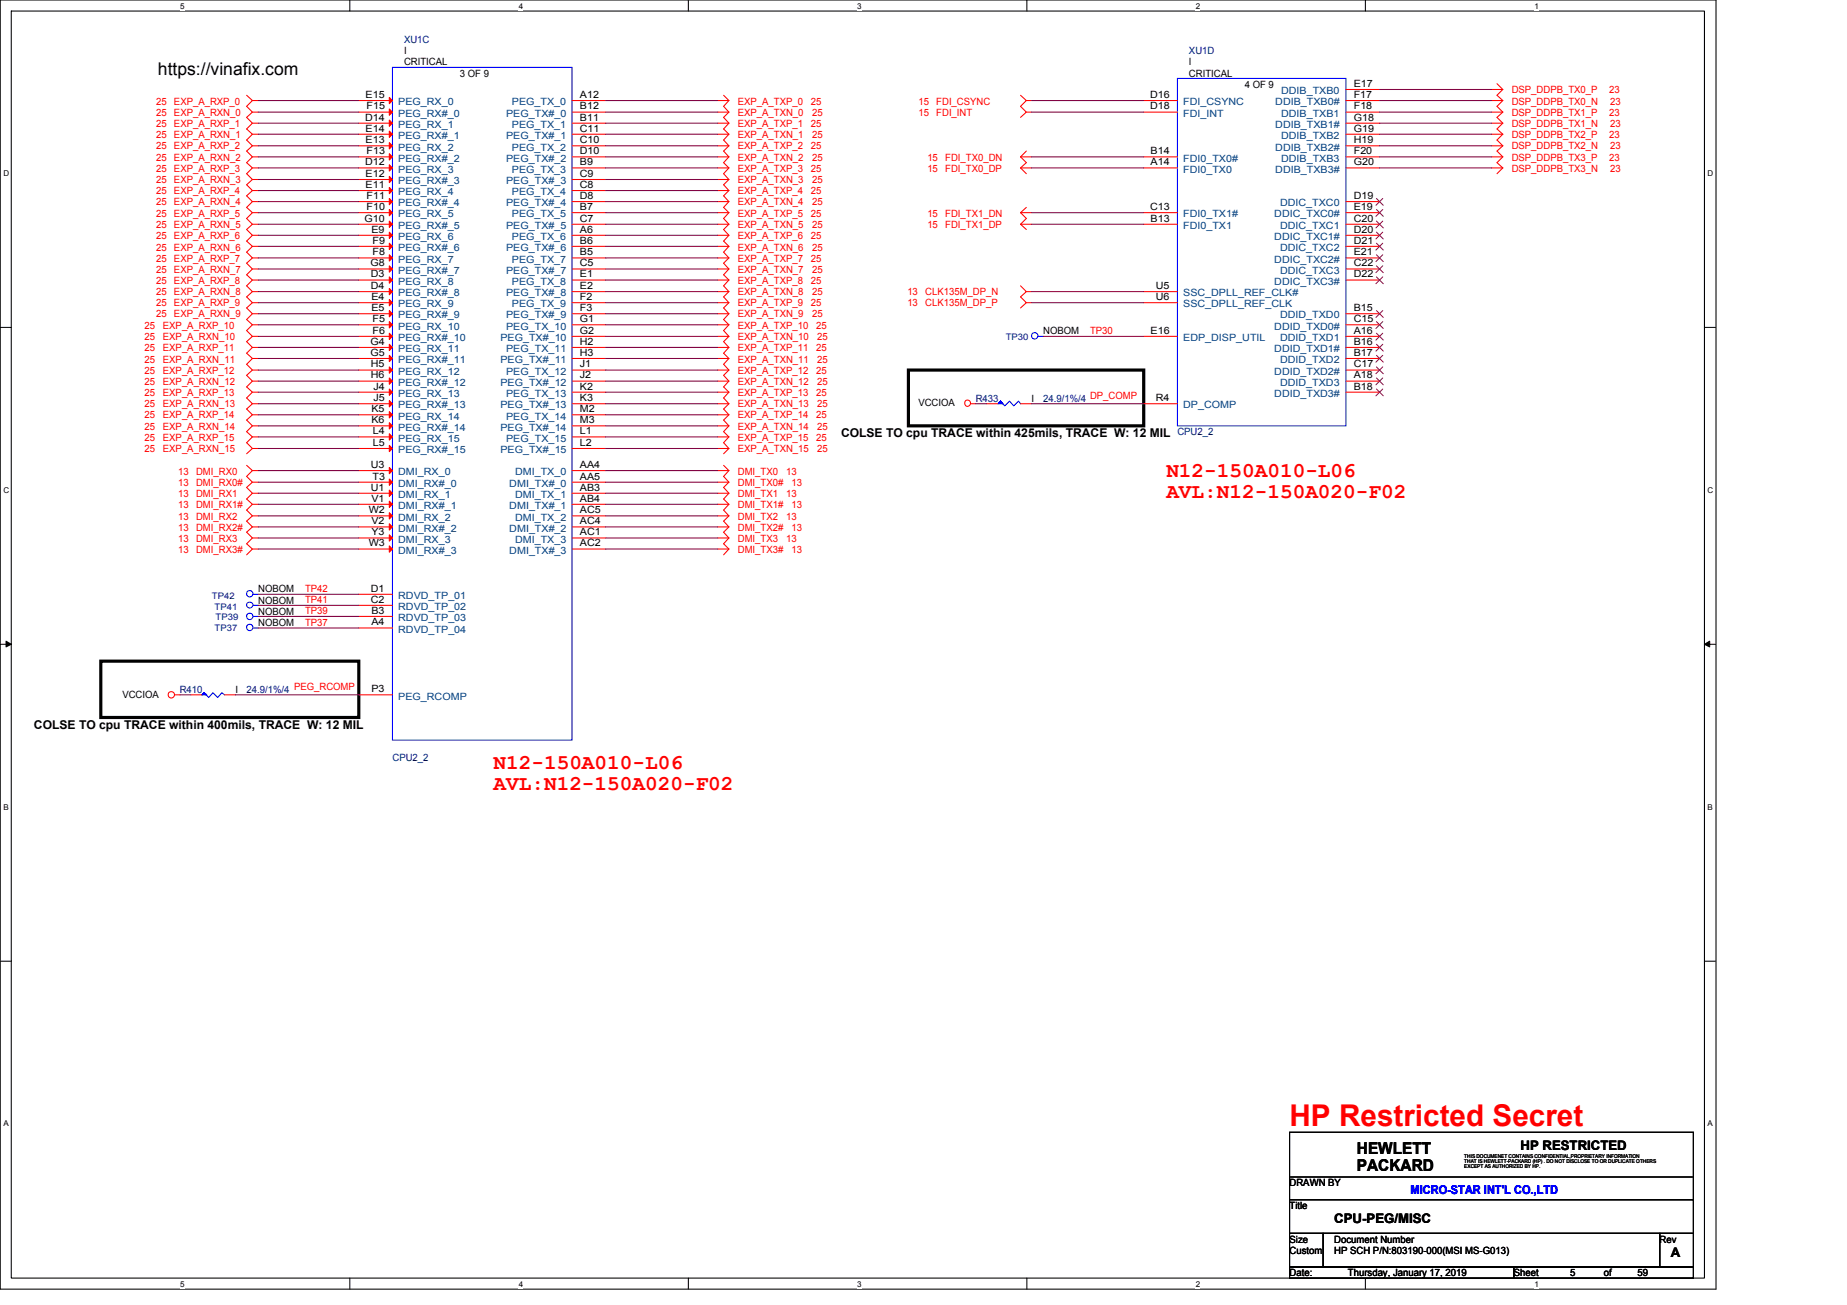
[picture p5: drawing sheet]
<svg xmlns="http://www.w3.org/2000/svg" width="297mm" height="210mm" viewBox="0 0 297 210" stroke-linecap="round" stroke-linejoin="round" font-family="sans-serif">
<defs><g id="words">
<text font-size="4.8" fill="#f00" x="207.4" y="181.2">HP Restricted Secret</text>
<g font-size="3.4" fill="#f00">
<text x="187.6" y="76.8">N12-150A010-L06</text>
<text x="187.6" y="80.2">AVL:N12-150A020-F02</text>
<text x="79.4" y="123.7">N12-150A010-L06</text>
<text x="79.4" y="127.1">AVL:N12-150A020-F02</text>
</g>
<text font-size="2.8" x="25.4" y="12.1">https://vinafix.com</text>
<g font-size="2.6">
<text x="218.2" y="185.7">HEWLETT</text>
<text x="218.2" y="188.4">PACKARD</text>
</g>
<g font-size="2.1">
<text x="244.6" y="184.9">HP RESTRICTED</text>
<text x="214.6" y="196.8">CPU-PEG/MISC</text>
<text x="268.7" y="202.2">A</text>
</g>
<g font-size="1.9">
<text x="135.3" y="70.4">COLSE TO cpu TRACE within 425mils, TRACE W: 12 MIL</text>
<text x="5.5" y="117.3">COLSE TO cpu TRACE within 400mils, TRACE W: 12 MIL</text>
</g>
<text font-size="1.9" fill="#00f" x="226.9" y="192.1">MICRO-STAR INT'L CO.,LTD</text>
<g font-size="1.6" fill="#000080">
<text x="65" y="6.9">XU1C</text>
<text x="191.2" y="8.7">XU1D</text>
<text x="156.9" y="64.6">R433</text>
<text x="167.8" y="64.6">24.9/1%/4</text>
<text x="189.4" y="70">CPU2_2</text>
<text x="28.9" y="111.5">R410</text>
<text x="39.7" y="111.5">24.9/1%/4</text>
<text x="63.1" y="122.3">CPU2_2</text>
</g>
<g font-size="1.6">
<text x="65" y="8.7">I</text>
<text x="65" y="10.5">CRITICAL</text>
<text x="191.2" y="10.5">I</text>
<text x="58.8" y="15.7">E15</text>
<text x="59" y="17.6">F15</text>
<text x="74" y="12.4">3 OF 9</text>
<text x="93.3" y="17.6">B12</text>
<text x="93.3" y="15.7">A12</text>
<text x="185" y="17.6">D18</text>
<text x="185" y="15.7">D16</text>
<text x="191.2" y="12.4">CRITICAL</text>
<text x="200.2" y="14.1">4 OF 9</text>
<text x="217.7" y="15.7">F17</text>
<text x="217.7" y="17.6">F18</text>
<text x="217.7" y="14">E17</text>
<text x="58.7" y="19.4">D14</text>
<text x="58.8" y="21.2">E14</text>
<text x="58.8" y="23">E13</text>
<text x="93.3" y="21.2">C11</text>
<text x="93.3" y="19.4">B11</text>
<text x="93.3" y="23">C10</text>
<text x="217.7" y="19.4">G18</text>
<text x="217.7" y="23">H19</text>
<text x="217.7" y="21.2">G19</text>
<text x="58.7" y="26.6">D12</text>
<text x="58.8" y="28.4">E12</text>
<text x="59" y="24.8">F13</text>
<text x="93.3" y="28.4">C9</text>
<text x="93.3" y="24.8">D10</text>
<text x="93.3" y="26.6">B9</text>
<text x="185" y="24.8">B14</text>
<text x="185" y="26.6">A14</text>
<text x="217.7" y="26.6">G20</text>
<text x="217.7" y="24.8">F20</text>
<text x="58.6" y="35.6">G10</text>
<text x="58.8" y="30.2">E11</text>
<text x="59" y="32">F11</text>
<text x="59" y="33.8">F10</text>
<text x="93.3" y="35.6">C7</text>
<text x="93.3" y="32">D8</text>
<text x="93.3" y="30.2">C8</text>
<text x="93.3" y="33.8">B7</text>
<text x="185" y="33.8">C13</text>
<text x="185" y="35.6">B13</text>
<text x="217.7" y="33.8">E19</text>
<text x="217.7" y="35.6">C20</text>
<text x="217.7" y="32">D19</text>
<text x="59.7" y="37.4">E9</text>
<text x="59.9" y="39.2">F9</text>
<text x="59.9" y="41.1">F8</text>
<text x="93.3" y="39.2">B6</text>
<text x="93.3" y="37.4">A6</text>
<text x="93.3" y="41.1">B5</text>
<text x="217.7" y="41.1">E21</text>
<text x="217.7" y="37.4">D20</text>
<text x="217.7" y="39.2">D21</text>
<text x="59.6" y="42.8">G8</text>
<text x="59.6" y="46.5">D4</text>
<text x="59.6" y="44.6">D3</text>
<text x="93.3" y="46.5">E2</text>
<text x="93.3" y="42.8">C5</text>
<text x="93.3" y="44.6">E1</text>
<text x="185.9" y="46.5">U5</text>
<text x="217.7" y="44.6">D22</text>
<text x="217.7" y="42.8">C22</text>
<text x="59.7" y="48.3">E4</text>
<text x="59.7" y="50">E5</text>
<text x="59.9" y="53.7">F6</text>
<text x="59.9" y="51.8">F5</text>
<text x="93.3" y="53.7">G2</text>
<text x="93.3" y="50">F3</text>
<text x="93.3" y="51.8">G1</text>
<text x="93.3" y="48.3">F2</text>
<text x="167.8" y="53.8">NOBOM</text>
<text x="185" y="53.7">E16</text>
<text x="185.9" y="48.3">U6</text>
<text x="217.7" y="51.8">C15</text>
<text x="217.7" y="50">B15</text>
<text x="217.7" y="53.7">A16</text>
<text x="59.6" y="55.5">G4</text>
<text x="59.6" y="57.2">G5</text>
<text x="59.6" y="59.1">H5</text>
<text x="93.3" y="57.2">H3</text>
<text x="93.3" y="55.5">H2</text>
<text x="93.3" y="59.1">J1</text>
<text x="217.7" y="55.5">B16</text>
<text x="217.7" y="59.1">C17</text>
<text x="217.7" y="57.2">B17</text>
<text x="59.6" y="60.9">H6</text>
<text x="60.1" y="64.5">J5</text>
<text x="60.1" y="62.7">J4</text>
<text x="93.3" y="64.5">K3</text>
<text x="93.3" y="60.9">J2</text>
<text x="93.3" y="62.7">K2</text>
<text x="147.7" y="65.4">VCCIOA</text>
<text x="165.9" y="64.6">I</text>
<text x="185.9" y="64.5">R4</text>
<text x="217.7" y="62.7">B18</text>
<text x="217.7" y="60.9">A18</text>
<text x="59.7" y="66.3">K5</text>
<text x="59.7" y="68.1">K6</text>
<text x="60" y="71.7">L5</text>
<text x="60" y="69.9">L4</text>
<text x="93.3" y="68.1">M3</text>
<text x="93.3" y="71.7">L2</text>
<text x="93.3" y="66.3">M2</text>
<text x="93.3" y="69.9">L1</text>
<text x="59.6" y="75.3">U3</text>
<text x="59.9" y="77.1">T3</text>
<text x="93.3" y="77.1">AA5</text>
<text x="93.3" y="75.3">AA4</text>
<text x="59.3" y="82.6">W2</text>
<text x="59.6" y="78.9">U1</text>
<text x="59.7" y="80.7">V1</text>
<text x="93.3" y="80.7">AB4</text>
<text x="93.3" y="82.6">AC5</text>
<text x="93.3" y="78.9">AB3</text>
<text x="59.3" y="87.9">W3</text>
<text x="59.7" y="84.3">V2</text>
<text x="59.7" y="86.1">Y3</text>
<text x="93.3" y="84.3">AC4</text>
<text x="93.3" y="87.9">AC2</text>
<text x="93.3" y="86.1">AC1</text>
<text x="41.5" y="95.3">NOBOM</text>
<text x="59.6" y="95.2">D1</text>
<text x="41.5" y="97.1">NOBOM</text>
<text x="41.5" y="98.9">NOBOM</text>
<text x="41.5" y="100.7">NOBOM</text>
<text x="59.6" y="96.9">C2</text>
<text x="59.7" y="98.7">B3</text>
<text x="59.7" y="100.6">A4</text>
<text x="19.7" y="112.3">VCCIOA</text>
<text x="37.9" y="111.5">I</text>
<text x="59.7" y="111.3">P3</text>
<text x="207.4" y="190.8">DRAWN BY</text>
<text x="207.4" y="194.5">Title</text>
<text x="207.4" y="201.7">Custom</text>
<text x="207.4" y="199.9">Size</text>
<text x="214.6" y="199.9">Document Number</text>
<text x="214.6" y="201.7">HP SCH P/N:803190-000(MSI MS-G013)</text>
<text x="266.9" y="199.9">Rev</text>
<text x="207.4" y="205.3">Date:</text>
<text x="216.8" y="205.3">Thursday, January 17, 2019</text>
<text x="243.5" y="205.3">Sheet</text>
<text x="252.5" y="205.3">5</text>
<text x="257.9" y="205.3">of</text>
<text x="263.3" y="205.3">59</text>
</g>
<g font-size="1.6" fill="#f00">
<text x="25.1" y="16.8">25</text>
<text x="28" y="16.8">EXP_A_RXP_0</text>
<text x="118.7" y="16.8">EXP_A_TXP_0</text>
<text x="130.4" y="16.8">25</text>
<text x="147.7" y="16.8">15</text>
<text x="150.6" y="16.8">FDI_CSYNC</text>
<text x="243.1" y="16.8">DSP_DDPB_TX0_N</text>
<text x="243.1" y="15">DSP_DDPB_TX0_P</text>
<text x="258.8" y="15">23</text>
<text x="258.9" y="16.8">23</text>
<text x="25.1" y="20.4">25</text>
<text x="25.1" y="22.3">25</text>
<text x="25.1" y="18.6">25</text>
<text x="28" y="20.4">EXP_A_RXP_1</text>
<text x="28" y="22.3">EXP_A_RXN_1</text>
<text x="28" y="18.6">EXP_A_RXN_0</text>
<text x="118.7" y="18.6">EXP_A_TXN_0</text>
<text x="118.7" y="20.4">EXP_A_TXP_1</text>
<text x="118.7" y="22.3">EXP_A_TXN_1</text>
<text x="130.4" y="20.4">25</text>
<text x="130.6" y="18.6">25</text>
<text x="130.6" y="22.3">25</text>
<text x="147.7" y="18.6">15</text>
<text x="150.6" y="18.6">FDI_INT</text>
<text x="243.1" y="20.4">DSP_DDPB_TX1_N</text>
<text x="243.1" y="18.6">DSP_DDPB_TX1_P</text>
<text x="243.1" y="22.3">DSP_DDPB_TX2_P</text>
<text x="258.8" y="18.6">23</text>
<text x="258.8" y="22.3">23</text>
<text x="258.9" y="20.4">23</text>
<text x="25.1" y="24">25</text>
<text x="25.1" y="25.8">25</text>
<text x="25.1" y="27.7">25</text>
<text x="25.1" y="29.5">25</text>
<text x="28" y="24">EXP_A_RXP_2</text>
<text x="28" y="25.8">EXP_A_RXN_2</text>
<text x="28" y="27.7">EXP_A_RXP_3</text>
<text x="28" y="29.5">EXP_A_RXN_3</text>
<text x="118.7" y="24">EXP_A_TXP_2</text>
<text x="118.7" y="25.8">EXP_A_TXN_2</text>
<text x="118.7" y="27.7">EXP_A_TXP_3</text>
<text x="118.7" y="29.5">EXP_A_TXN_3</text>
<text x="130.4" y="24">25</text>
<text x="130.4" y="27.7">25</text>
<text x="130.6" y="25.8">25</text>
<text x="130.6" y="29.5">25</text>
<text x="149.1" y="25.8">15</text>
<text x="149.1" y="27.7">15</text>
<text x="152" y="25.8">FDI_TX0_DN</text>
<text x="152" y="27.7">FDI_TX0_DP</text>
<text x="243.1" y="24">DSP_DDPB_TX2_N</text>
<text x="243.1" y="27.7">DSP_DDPB_TX3_N</text>
<text x="243.1" y="25.8">DSP_DDPB_TX3_P</text>
<text x="258.8" y="25.8">23</text>
<text x="258.9" y="24">23</text>
<text x="258.9" y="27.7">23</text>
<text x="25.1" y="31.2">25</text>
<text x="25.1" y="33">25</text>
<text x="25.1" y="34.9">25</text>
<text x="28" y="31.2">EXP_A_RXP_4</text>
<text x="28" y="33">EXP_A_RXN_4</text>
<text x="28" y="34.9">EXP_A_RXP_5</text>
<text x="118.7" y="31.2">EXP_A_TXP_4</text>
<text x="118.7" y="33">EXP_A_TXN_4</text>
<text x="118.7" y="34.9">EXP_A_TXP_5</text>
<text x="130.4" y="31.2">25</text>
<text x="130.4" y="34.9">25</text>
<text x="130.6" y="33">25</text>
<text x="149.1" y="34.9">15</text>
<text x="152" y="34.9">FDI_TX1_DN</text>
<text x="25.1" y="38.4">25</text>
<text x="25.1" y="40.3">25</text>
<text x="25.1" y="36.7">25</text>
<text x="28" y="38.4">EXP_A_RXP_6</text>
<text x="28" y="40.3">EXP_A_RXN_6</text>
<text x="28" y="36.7">EXP_A_RXN_5</text>
<text x="118.7" y="38.4">EXP_A_TXP_6</text>
<text x="118.7" y="40.3">EXP_A_TXN_6</text>
<text x="118.7" y="36.7">EXP_A_TXN_5</text>
<text x="130.4" y="38.4">25</text>
<text x="130.6" y="40.3">25</text>
<text x="130.6" y="36.7">25</text>
<text x="149.1" y="36.7">15</text>
<text x="152" y="36.7">FDI_TX1_DP</text>
<text x="25.1" y="42.1">25</text>
<text x="25.1" y="43.9">25</text>
<text x="25.1" y="45.7">25</text>
<text x="25.1" y="47.5">25</text>
<text x="28" y="42.1">EXP_A_RXP_7</text>
<text x="28" y="43.9">EXP_A_RXN_7</text>
<text x="28" y="45.7">EXP_A_RXP_8</text>
<text x="28" y="47.5">EXP_A_RXN_8</text>
<text x="118.7" y="42.1">EXP_A_TXP_7</text>
<text x="118.7" y="43.9">EXP_A_TXN_7</text>
<text x="118.7" y="45.7">EXP_A_TXP_8</text>
<text x="118.7" y="47.5">EXP_A_TXN_8</text>
<text x="130.4" y="42.1">25</text>
<text x="130.4" y="45.7">25</text>
<text x="130.6" y="43.9">25</text>
<text x="130.6" y="47.5">25</text>
<text x="145.9" y="47.5">13</text>
<text x="148.8" y="47.5">CLK135M_DP_N</text>
<text x="23.2" y="52.9">25</text>
<text x="25.1" y="49.3">25</text>
<text x="25.1" y="51.1">25</text>
<text x="26.2" y="52.9">EXP_A_RXP_10</text>
<text x="28" y="49.3">EXP_A_RXP_9</text>
<text x="28" y="51.1">EXP_A_RXN_9</text>
<text x="118.7" y="49.3">EXP_A_TXP_9</text>
<text x="118.7" y="51.1">EXP_A_TXN_9</text>
<text x="118.7" y="52.9">EXP_A_TXP_10</text>
<text x="130.4" y="49.3">25</text>
<text x="130.6" y="51.1">25</text>
<text x="131.3" y="52.9">25</text>
<text x="145.9" y="49.3">13</text>
<text x="148.8" y="49.3">CLK135M_DP_P</text>
<text x="175.3" y="53.8">TP30</text>
<text x="23.2" y="54.7">25</text>
<text x="23.2" y="56.5">25</text>
<text x="23.2" y="58.3">25</text>
<text x="26.2" y="54.7">EXP_A_RXN_10</text>
<text x="26.2" y="56.5">EXP_A_RXP_11</text>
<text x="26.2" y="58.3">EXP_A_RXN_11</text>
<text x="118.7" y="54.7">EXP_A_TXN_10</text>
<text x="118.7" y="56.5">EXP_A_TXP_11</text>
<text x="118.7" y="58.3">EXP_A_TXN_11</text>
<text x="131.3" y="56.5">25</text>
<text x="131.4" y="54.7">25</text>
<text x="131.4" y="58.3">25</text>
<text x="23.2" y="60.1">25</text>
<text x="23.2" y="61.9">25</text>
<text x="23.2" y="63.8">25</text>
<text x="23.2" y="65.5">25</text>
<text x="26.2" y="60.1">EXP_A_RXP_12</text>
<text x="26.2" y="61.9">EXP_A_RXN_12</text>
<text x="26.2" y="63.8">EXP_A_RXP_13</text>
<text x="26.2" y="65.5">EXP_A_RXN_13</text>
<text x="118.7" y="60.1">EXP_A_TXP_12</text>
<text x="118.7" y="61.9">EXP_A_TXN_12</text>
<text x="118.7" y="63.8">EXP_A_TXP_13</text>
<text x="118.7" y="65.5">EXP_A_TXN_13</text>
<text x="131.3" y="60.1">25</text>
<text x="131.3" y="63.8">25</text>
<text x="131.4" y="61.9">25</text>
<text x="131.4" y="65.5">25</text>
<text x="175.3" y="64.2">DP_COMP</text>
<text x="23.2" y="67.3">25</text>
<text x="23.2" y="69.1">25</text>
<text x="23.2" y="71">25</text>
<text x="26.2" y="67.3">EXP_A_RXP_14</text>
<text x="26.2" y="69.1">EXP_A_RXN_14</text>
<text x="26.2" y="71">EXP_A_RXP_15</text>
<text x="118.7" y="67.3">EXP_A_TXP_14</text>
<text x="118.7" y="69.1">EXP_A_TXN_14</text>
<text x="118.7" y="71">EXP_A_TXP_15</text>
<text x="131.3" y="67.3">25</text>
<text x="131.3" y="71">25</text>
<text x="131.4" y="69.1">25</text>
<text x="23.2" y="72.7">25</text>
<text x="26.2" y="72.7">EXP_A_RXN_15</text>
<text x="28.7" y="76.4">13</text>
<text x="31.5" y="76.4">DMI_RX0</text>
<text x="118.7" y="72.7">EXP_A_TXN_15</text>
<text x="118.7" y="76.4">DMI_TX0</text>
<text x="126.4" y="76.4">13</text>
<text x="131.4" y="72.7">25</text>
<text x="28.7" y="79.9">13</text>
<text x="28.7" y="81.8">13</text>
<text x="28.7" y="83.6">13</text>
<text x="28.7" y="78.1">13</text>
<text x="31.5" y="79.9">DMI_RX1</text>
<text x="31.5" y="81.8">DMI_RX1#</text>
<text x="31.5" y="83.6">DMI_RX2</text>
<text x="31.5" y="78.1">DMI_RX0#</text>
<text x="118.7" y="83.6">DMI_TX2</text>
<text x="118.7" y="78.1">DMI_TX0#</text>
<text x="118.7" y="79.9">DMI_TX1</text>
<text x="118.7" y="81.8">DMI_TX1#</text>
<text x="126.4" y="83.6">13</text>
<text x="126.4" y="79.9">13</text>
<text x="127.3" y="78.1">13</text>
<text x="127.3" y="81.8">13</text>
<text x="28.7" y="85.3">13</text>
<text x="28.7" y="87.1">13</text>
<text x="28.7" y="89">13</text>
<text x="31.5" y="85.3">DMI_RX2#</text>
<text x="31.5" y="87.1">DMI_RX3</text>
<text x="31.5" y="89">DMI_RX3#</text>
<text x="118.7" y="85.3">DMI_TX2#</text>
<text x="118.7" y="87.1">DMI_TX3</text>
<text x="118.7" y="89">DMI_TX3#</text>
<text x="126.4" y="87.1">13</text>
<text x="127.3" y="85.3">13</text>
<text x="127.3" y="89">13</text>
<text x="49.1" y="95.3">TP42</text>
<text x="49.1" y="97">TP41</text>
<text x="49.1" y="98.8">TP39</text>
<text x="49.1" y="100.7">TP37</text>
<text x="47.3" y="111">PEG_RCOMP</text>
</g>
<g font-size="1.6" fill="#004080">
<text x="64" y="16.9">PEG_RX_0</text>
<text x="82.3" y="16.9">PEG_TX_0</text>
<text x="190.3" y="16.9">FDI_CSYNC</text>
<text x="205.1" y="16.9">DDIB_TXB0#</text>
<text x="206" y="15.2">DDIB_TXB0</text>
<text x="64" y="18.8">PEG_RX#_0</text>
<text x="64" y="20.6">PEG_RX_1</text>
<text x="64" y="22.4">PEG_RX#_1</text>
<text x="81.4" y="18.8">PEG_TX#_0</text>
<text x="81.4" y="22.4">PEG_TX#_1</text>
<text x="82.3" y="20.6">PEG_TX_1</text>
<text x="190.3" y="18.8">FDI_INT</text>
<text x="205.1" y="20.6">DDIB_TXB1#</text>
<text x="206" y="18.8">DDIB_TXB1</text>
<text x="206" y="22.4">DDIB_TXB2</text>
<text x="64" y="29.6">PEG_RX#_3</text>
<text x="64" y="27.8">PEG_RX_3</text>
<text x="64" y="24.2">PEG_RX_2</text>
<text x="64" y="26">PEG_RX#_2</text>
<text x="81.4" y="29.6">PEG_TX#_3</text>
<text x="81.4" y="26">PEG_TX#_2</text>
<text x="82.3" y="27.8">PEG_TX_3</text>
<text x="82.3" y="24.2">PEG_TX_2</text>
<text x="190.3" y="26">FDI0_TX0#</text>
<text x="190.3" y="27.8">FDI0_TX0</text>
<text x="205.1" y="27.8">DDIB_TXB3#</text>
<text x="205.1" y="24.2">DDIB_TXB2#</text>
<text x="206" y="26">DDIB_TXB3</text>
<text x="64" y="33.2">PEG_RX#_4</text>
<text x="64" y="31.4">PEG_RX_4</text>
<text x="64" y="35">PEG_RX_5</text>
<text x="81.4" y="33.2">PEG_TX#_4</text>
<text x="82.3" y="31.4">PEG_TX_4</text>
<text x="82.3" y="35">PEG_TX_5</text>
<text x="190.3" y="35">FDI0_TX1#</text>
<text x="204.9" y="35">DDIC_TXC0#</text>
<text x="205.9" y="33.2">DDIC_TXC0</text>
<text x="64" y="36.8">PEG_RX#_5</text>
<text x="64" y="38.6">PEG_RX_6</text>
<text x="64" y="40.4">PEG_RX#_6</text>
<text x="81.4" y="36.8">PEG_TX#_5</text>
<text x="81.4" y="40.4">PEG_TX#_6</text>
<text x="82.3" y="38.6">PEG_TX_6</text>
<text x="190.3" y="36.8">FDI0_TX1</text>
<text x="204.9" y="38.6">DDIC_TXC1#</text>
<text x="205.9" y="40.4">DDIC_TXC2</text>
<text x="205.9" y="36.8">DDIC_TXC1</text>
<text x="64" y="47.7">PEG_RX#_8</text>
<text x="64" y="45.8">PEG_RX_8</text>
<text x="64" y="44">PEG_RX#_7</text>
<text x="64" y="42.2">PEG_RX_7</text>
<text x="81.4" y="47.7">PEG_TX#_8</text>
<text x="81.4" y="44">PEG_TX#_7</text>
<text x="82.3" y="42.2">PEG_TX_7</text>
<text x="82.3" y="45.8">PEG_TX_8</text>
<text x="190.3" y="47.7">SSC_DPLL_REF_CLK#</text>
<text x="204.9" y="42.2">DDIC_TXC2#</text>
<text x="204.9" y="45.8">DDIC_TXC3#</text>
<text x="205.9" y="44">DDIC_TXC3</text>
<text x="64" y="49.4">PEG_RX_9</text>
<text x="64" y="51.2">PEG_RX#_9</text>
<text x="64" y="53">PEG_RX_10</text>
<text x="81.4" y="51.2">PEG_TX#_9</text>
<text x="81.4" y="53">PEG_TX_10</text>
<text x="82.3" y="49.4">PEG_TX_9</text>
<text x="190.3" y="49.4">SSC_DPLL_REF_CLK</text>
<text x="204.9" y="53">DDID_TXD0#</text>
<text x="205.9" y="51.2">DDID_TXD0</text>
<text x="64" y="56.6">PEG_RX_11</text>
<text x="64" y="54.9">PEG_RX#_10</text>
<text x="64" y="58.4">PEG_RX#_11</text>
<text x="80.5" y="54.9">PEG_TX#_10</text>
<text x="80.5" y="58.4">PEG_TX#_11</text>
<text x="81.4" y="56.6">PEG_TX_11</text>
<text x="190.3" y="54.9">EDP_DISP_UTIL</text>
<text x="204.9" y="56.6">DDID_TXD1#</text>
<text x="205.9" y="54.9">DDID_TXD1</text>
<text x="205.9" y="58.4">DDID_TXD2</text>
<text x="64" y="60.3">PEG_RX_12</text>
<text x="64" y="62.1">PEG_RX#_12</text>
<text x="64" y="65.7">PEG_RX#_13</text>
<text x="64" y="63.8">PEG_RX_13</text>
<text x="80.5" y="65.7">PEG_TX#_13</text>
<text x="80.5" y="62.1">PEG_TX#_12</text>
<text x="81.4" y="63.8">PEG_TX_13</text>
<text x="81.4" y="60.3">PEG_TX_12</text>
<text x="190.3" y="65.7">DP_COMP</text>
<text x="204.9" y="60.3">DDID_TXD2#</text>
<text x="204.9" y="63.8">DDID_TXD3#</text>
<text x="205.9" y="62.1">DDID_TXD3</text>
<text x="64" y="67.5">PEG_RX_14</text>
<text x="64" y="69.3">PEG_RX#_14</text>
<text x="64" y="71">PEG_RX_15</text>
<text x="80.5" y="69.3">PEG_TX#_14</text>
<text x="81.4" y="67.5">PEG_TX_14</text>
<text x="81.4" y="71">PEG_TX_15</text>
<text x="64" y="72.9">PEG_RX#_15</text>
<text x="64" y="76.5">DMI_RX_0</text>
<text x="80.5" y="72.9">PEG_TX#_15</text>
<text x="82.8" y="76.5">DMI_TX_0</text>
<text x="64" y="83.7">DMI_RX_2</text>
<text x="64" y="78.3">DMI_RX#_0</text>
<text x="64" y="80.1">DMI_RX_1</text>
<text x="64" y="81.9">DMI_RX#_1</text>
<text x="81.9" y="78.3">DMI_TX#_0</text>
<text x="81.9" y="81.9">DMI_TX#_1</text>
<text x="82.8" y="83.7">DMI_TX_2</text>
<text x="82.8" y="80.1">DMI_TX_1</text>
<text x="64" y="85.5">DMI_RX#_2</text>
<text x="64" y="87.3">DMI_RX_3</text>
<text x="64" y="89.1">DMI_RX#_3</text>
<text x="81.9" y="85.5">DMI_TX#_2</text>
<text x="81.9" y="89.1">DMI_TX#_3</text>
<text x="82.8" y="87.3">DMI_TX_3</text>
<text x="64" y="98.1">RDVD_TP_02</text>
<text x="64" y="96.4">RDVD_TP_01</text>
<text x="64" y="99.9">RDVD_TP_03</text>
<text x="64" y="101.8">RDVD_TP_04</text>
<text x="64" y="112.5">PEG_RCOMP</text>
</g>
<g font-size="1.4" fill="#000080">
<text x="161.8" y="54.6">TP30</text>
<text x="34.1" y="96.3">TP42</text>
<text x="34.5" y="98.1">TP41</text>
<text x="34.5" y="101.5">TP37</text>
<text x="34.7" y="99.7">TP39</text>
</g>
<g font-size="1.3">
<text x="29" y="1.4">5</text>
<text x="83.4" y="1.4">4</text>
<text x="137.9" y="1.4">3</text>
<text x="192.3" y="1.4">2</text>
<text x="246.8" y="1.4">1</text>
<text x=".5" y="28.4">D</text>
<text x="274.6" y="28.4">D</text>
<text x=".5" y="79.2">C</text>
<text x="274.6" y="79.2">C</text>
<text x=".5" y="130.2">B</text>
<text x="274.6" y="130.2">B</text>
<text x=".5" y="181.2">A</text>
<text x="274.6" y="181.2">A</text>
<text x="29" y="207">5</text>
<text x="83.4" y="207">4</text>
<text x="137.9" y="207">3</text>
<text x="192.3" y="207">2</text>
<text x="246.8" y="207">1</text>
</g>
<g font-size=".8">
<text x="235.5" y="186.2">THIS DOCUMENET CONTAINS CONFIDENTIAL,PROPRIETARY INFORMATION</text>
<text x="235.5" y="187">THAT IS HEWLETT-PACKARD (HP) . DO NOT DISCLOSE TO OR DUPLICATE OTHERS</text>
<text x="235.5" y="187.9">EXCEPT AS AUTHORIZED BY HP.</text>
</g>
</g></defs>
<path d="M0 0h276v207.4h-276zM1.8 1.8h272.3v203.8h-272.3z" fill="none" stroke="#000" stroke-width=".17"/>
<g fill="#fff">
<path d="M29 .3h.7v1.4h-.7z"/>
<path d="M29 205.8h.7v1.5h-.7z"/>
</g>
<path d="M56.3 0v1.8M56.3 205.6v1.8" fill="none" stroke="#000" stroke-width=".17"/>
<g fill="#fff">
<path d="M83.4 .3h.7v1.4h-.7z"/>
<path d="M83.4 205.8h.7v1.5h-.7z"/>
</g>
<path d="M110.7 0v1.8M110.7 205.6v1.8" fill="none" stroke="#000" stroke-width=".17"/>
<g fill="#fff">
<path d="M137.9 .3h.7v1.4h-.7z"/>
<path d="M137.9 205.8h.7v1.5h-.7z"/>
</g>
<path d="M165.1 0v1.8M165.1 205.6v1.8" fill="none" stroke="#000" stroke-width=".17"/>
<g fill="#fff">
<path d="M192.3 .3h.7v1.4h-.7z"/>
<path d="M192.3 205.8h.7v1.5h-.7z"/>
</g>
<path d="M219.6 0v1.8M219.6 205.6v1.8" fill="none" stroke="#000" stroke-width=".17"/>
<g fill="#fff">
<path d="M246.8 .3h.6v1.4h-.6z"/>
<path d="M246.8 205.8h.6v1.5h-.6z"/>
<path d="M.5 27.2h1v1.4h-1z"/>
<path d="M274.6 27.2h1v1.4h-1z"/>
<path d="M.5 78.1h1v1.4h-1z"/>
<path d="M274.6 78.1h1v1.4h-1z"/>
</g>
<path d="M0 52.7h1.8M274.1 52.7h1.8" fill="none" stroke="#000" stroke-width=".17"/>
<g fill="#fff">
<path d="M.5 129h.9v1.5h-.9z"/>
<path d="M274.6 129h.9v1.5h-.9z"/>
</g>
<path d="M0 103.6h1.8M274.1 103.6h1.8" fill="none" stroke="#000" stroke-width=".17"/>
<path d="M1 103.1l.8 .5-.8 .5zM274.1 103.6l.9-.5v1z" fill="#000"/>
<path d="M1 103.1l.8 .5-.8 .5zM274.1 103.6l.9-.5v1z" fill="none" stroke="#000" stroke-width=".16"/>
<g fill="#fff">
<path d="M.5 180h.8v1.4h-.8z"/>
<path d="M274.6 180h.8v1.4h-.8z"/>
</g>
<path d="M0 154.6h1.8M274.1 154.6h1.8M207.4 182.1h64.9v10.9h-64.9zM207.4 193h64.9v5.4h-64.9zM207.4 198.4h5.4v5.4h-5.4zM207.4 189.3h64.9M212.8 198.4h54.1v5.4h-54.1zM266.9 198.4h5.4v5.4h-5.4zM207.4 203.8h36.1v1.8h-36.1zM243.5 203.8h28.8v1.8h-28.8z" fill="none" stroke="#000" stroke-width=".17"/>
<path d="M146.1 59.5h37.8v9h-37.8zM16.2 106.3h41.5v9.1h-41.5z" fill="none" stroke="#000" stroke-width=".51"/>
<g fill="none" stroke="#f00" stroke-width=".17">
<path d="M39.7 15.3l.9 .9-.9 .9 .9 .9-.9 .9 .9 .9-.9 .9 .9 .9-.9 .9 .9 1-.9 .8 .9 .9-.9 1 .9 .8-.9 .9 .9 1-.9 .8 .9 1-.9 .8 .9 .9-.9 1 .9 .8-.9 .9 .9 1-.9 .8 .9 .9-.9 1 .9 .8-.9 1 .9 .9-.9 .8 .9 1-.9 .9 .9 .8-.9 1 .9 .9-.9 .9 .9 .9-.9 .8 .9 1-.9 .9 .9 .8-.9 1 .9 .9-.9 .8 .9 1-.9 .9 .9 .9-.9 .9 .9 .9-.9 .9 .9 .9-.9 .9 .9 .9-.9 .9 .9 .9-.9 .9 .9 .9-.9 .9 .9 .9-.9 .9 .9 .9-.9 .9 .9 .9-.9 .9M40.6 19.8h.9M40.6 16.2h.9M40.6 18h.9M115.4 16.2h1.8M115.4 18h1.8M115.4 19.8h1.8M116.4 15.3l.8 .9M117.2 16.2l-.8 .9 .8 .9M117.2 18l-.8 .9 .8 .9M117.2 19.8l-.8 .9 .8 .9M164.1 15.3l1 .9-1 .9 1 .9-1 .9"/>
<path d="M165.1 16.2h.8M165.1 18h.8M183.9 18h5.5M183.9 16.2h5.5M216.5 19.8h5.4M216.5 18h5.4M216.5 16.2h5.4M216.5 14.4h5.4M239.9 16.2h1.8M239.9 14.4h1.8M239.9 19.8h1.8M239.9 18h1.8"/>
<path d="M240.8 13.5l.9 .9M241.7 14.4l-.9 .9 .9 .9M241.7 16.2l-.9 .9 .9 .9M241.7 18l-.9 .9 .9 .9M241.7 19.8l-.9 .9 .9 .9M40.6 21.6h.9M40.6 37.8h.9M40.6 39.6h.9M40.6 23.5h.9M40.6 25.2h.9M40.6 27h.9M40.6 28.9h.9"/>
<path d="M40.6 30.7h.9M40.6 32.4h.9M40.6 34.2h.9M40.6 36.1h.9M115.4 37.8h1.8M115.4 39.6h1.8M115.4 23.5h1.8M115.4 25.2h1.8M115.4 27h1.8M115.4 28.9h1.8M115.4 30.7h1.8M115.4 32.4h1.8"/>
<path d="M115.4 21.6h1.8M115.4 34.2h1.8M115.4 36.1h1.8M117.2 36.1l-.8 .8 .8 .9M117.2 37.8l-.8 1 .8 .8M117.2 39.6l-.8 1 .8 .9M117.2 21.6l-.8 .9 .8 1M117.2 23.5l-.8 .8 .8 .9M117.2 25.2l-.8 1 .8 .8M117.2 27l-.8 .9 .8 1M117.2 28.9l-.8 .8 .8 1M117.2 30.7l-.8 .8 .8 .9"/>
<path d="M117.2 32.4l-.8 1 .8 .8M117.2 34.2l-.8 .9 .8 1M164.1 25.2h1.8M164.1 25.2l1 1-1 .8M164.1 27h1.8M164.1 27l1 .9M164.1 34.2h1.8M164.1 34.2l1 .9-1 1M164.1 36.1h1.8M164.1 36.1l1 .8M165.1 24.3l-1 .9M165.1 33.4l-1 .8"/>
<path d="M183.9 25.2h5.5M183.9 27h5.5M183.9 34.2h5.5M183.9 36.1h5.5M216.5 39.6h5.4M216.5 34.2h5.4M216.5 36.1h5.4M216.5 37.8h5.4M216.5 32.4h5.4M216.5 27h5.4M216.5 25.2h5.4M216.5 23.5h5.4"/>
<path d="M216.5 21.6h5.4M239.9 23.5h1.8M239.9 21.6h1.8M239.9 27h1.8M239.9 25.2h1.8M241.7 21.6l-.9 .9 .9 1M241.7 23.5l-.9 .8 .9 .9M241.7 25.2l-.9 1 .9 .8M241.7 27l-.9 .9M40.6 52.2h.9M40.6 54.1h.9M40.6 55.9h.9"/>
<path d="M40.6 57.7h.9M40.6 41.5h.9M40.6 43.3h.9M40.6 59.5h.9M40.6 45h.9M40.6 46.9h.9M40.6 48.7h.9M40.6 50.5h.9M92 50.5h5.4M115.4 48.7h1.8M115.4 50.5h1.8M115.4 52.2h1.8"/>
<path d="M115.4 54.1h1.8M115.4 41.5h1.8M115.4 43.3h1.8M115.4 55.9h1.8M115.4 57.7h1.8M115.4 59.5h1.8M115.4 45h1.8M115.4 46.9h1.8M117.2 46.9l-.8 .9 .8 .9M117.2 48.7l-.8 .8 .8 1M117.2 50.5l-.8 .9 .8 .8M117.2 52.2l-.8 1 .8 .9"/>
<path d="M117.2 54.1l-.8 .8 .8 1M117.2 41.5l-.8 .8 .8 1M117.2 43.3l-.8 .9 .8 .8M117.2 55.9l-.8 .9 .8 .9M117.2 57.7l-.8 .9 .8 .9M117.2 59.5l-.8 .9 .8 .9M117.2 45l-.8 1 .8 .9M164.1 46l1 .9-1 .9 1 .9-1 .8M165.1 48.7h.8M165.1 46.9h.8M167.8 54.1h.1M183.9 46.9h5.5"/>
<path d="M183.9 48.7h5.5M183.9 54.1h5.5M216.5 41.5h5.4M216.5 45h5.4M216.5 43.3h5.4M216.5 50.5h5.4M216.5 52.2h5.4M216.5 54.1h5.4M216.5 55.9h5.4M216.5 57.7h5.4M216.5 59.5h5.4M39.7 74.8l.9 .9-.9 .9 .9 1-.9 .8 .9 .9-.9 1 .9 .8-.9 .9 .9 1-.9 .8 .9 1-.9 .8 .9 .9-.9 1 .9 .8-.9 .9"/>
<path d="M40.6 66.7h.9M40.6 68.5h.9M40.6 70.3h.9M40.6 72.1h.9M40.6 61.3h.9M40.6 63.1h.9M40.6 64.9h.9M40.6 79.3h.9M40.6 75.7h.9M40.6 77.6h.9M92 77.6h5.4M92 79.3h5.4"/>
<path d="M115.4 66.7h1.8M115.4 68.5h1.8M115.4 70.3h1.8M115.4 72.1h1.8M115.4 61.3h1.8M115.4 63.1h1.8M115.4 64.9h1.8M115.4 75.7h1.8M115.4 77.6h1.8M115.4 79.3h1.8M116.4 74.8l.8 .9M117.2 64.9l-.8 .9 .8 .9"/>
<path d="M117.2 66.7l-.8 .9 .8 .9M117.2 68.5l-.8 .9 .8 .9M117.2 70.3l-.8 .9 .8 .9M117.2 72.1l-.8 .9M117.2 61.3l-.8 .9 .8 .9M117.2 63.1l-.8 .9 .8 .9M117.2 75.7l-.8 .9 .8 1M117.2 77.6l-.8 .8 .8 .9M117.2 79.3l-.8 1 .8 .8M156.2 64.9h.7M183.9 64.9h5.5M216.5 61.3h5.4"/>
<path d="M216.5 63.1h5.4M40.6 81.1h.9M40.6 83h.9M40.6 84.8h.9M40.6 86.5h.9M40.6 88.3h.9M41.5 95.6h.1M41.5 97.4h.1M92 84.8h5.4M92 83h5.4M92 81.1h5.4M92 86.5h5.4"/>
<path d="M92 88.3h5.4M115.4 83h1.8M115.4 84.8h1.8M115.4 86.5h1.8M115.4 88.3h1.8M115.4 81.1h1.8M117.2 81.1l-.8 .9 .8 1M117.2 83l-.8 .8 .8 1M117.2 84.8l-.8 .8 .8 .9M117.2 86.5l-.8 1 .8 .8M117.2 88.3l-.8 .9M28.1 111.8h.8"/>
<circle cx="155.6" cy="64.8" r=".5"/>
<circle cx="27.5" cy="111.8" r=".52"/>
</g>
<g fill="none" stroke="#00f" stroke-width=".17">
<path d="M63.1 10.8h28.9v108.2h-28.9zM189.4 12.6h27.1v55.9h-27.1zM167 54.1h.8M40.8 95.6h.7M40.8 97.4h.7"/>
<circle cx="166.4" cy="54" r=".52"/>
<circle cx="40.2" cy="95.5" r=".52"/>
<circle cx="40.2" cy="97.3" r=".5"/>
</g>
<g fill="none" stroke="#804000" stroke-width=".16">
<path d="M221.4 39.1l1.1 1.1M221.4 33.7l1.1 1.1M221.4 35.6l1.1 1.1M221.4 37.3l1.1 1.1M221.4 31.9l1.1 1.1M222.4 39.1l-1.1 1.1M222.4 33.7l-1.1 1.1M222.4 35.6l-1.1 1.1M222.4 37.3l-1.1 1.1M222.4 31.9l-1.1 1.1M221.4 41l1.1 1.1M221.4 44.5l1.1 1.1"/>
<path d="M221.4 42.8l1.1 1.1M221.4 50l1.1 1.1M221.4 51.7l1.1 1.1M221.4 53.6l1.1 1.1M221.4 55.4l1.1 1.1M221.4 57.2l1.1 1.1M221.4 59l1.1 1.1M222.4 41l-1.1 1.1M222.4 44.5l-1.1 1.1M222.4 42.8l-1.1 1.1M222.4 50l-1.1 1.1M222.4 51.7l-1.1 1.1"/>
<path d="M222.4 53.6l-1.1 1.1M222.4 55.4l-1.1 1.1M222.4 57.2l-1.1 1.1M222.4 59l-1.1 1.1M221.4 60.8l1.1 1.1M221.4 62.6l1.1 1.1M222.4 60.8l-1.1 1.1M222.4 62.6l-1.1 1.1"/>
</g>
<path d="M62.6 84.2l.5 .6-.5 .5z" fill="#f00"/>
<path d="M57.7 84.8h5.4M62.6 84.2l.5 .6-.5 .5z" fill="none" stroke="#f00" stroke-width=".17"/>
<path d="M62.6 82.5l.5 .5-.5 .5z" fill="#f00"/>
<path d="M57.7 83h5.4M62.6 82.5l.5 .5-.5 .5z" fill="none" stroke="#f00" stroke-width=".17"/>
<path d="M62.6 77l.5 .6-.5 .5z" fill="#f00"/>
<path d="M57.7 77.6h5.4M62.6 77l.5 .6-.5 .5z" fill="none" stroke="#f00" stroke-width=".17"/>
<path d="M62.6 78.8l.5 .5-.5 .5z" fill="#f00"/>
<path d="M57.7 79.3h5.4M62.6 78.8l.5 .5-.5 .5z" fill="none" stroke="#f00" stroke-width=".17"/>
<path d="M62.6 80.6l.5 .5-.5 .5z" fill="#f00"/>
<path d="M57.7 81.1h5.4M57.7 97.4h5.4M62.6 80.6l.5 .5-.5 .5z" fill="none" stroke="#f00" stroke-width=".17"/>
<path d="M62.6 86l.5 .5-.5 .5z" fill="#f00"/>
<path d="M57.7 86.5h5.4M62.6 86l.5 .5-.5 .5z" fill="none" stroke="#f00" stroke-width=".17"/>
<path d="M62.6 87.8l.5 .5-.5 .5z" fill="#f00"/>
<g fill="none" stroke="#f00" stroke-width=".17">
<path d="M92 16.2h5.4M92 18h5.4M92 19.8h5.4M92 28.9h5.4M92 27h5.4M92 21.6h5.4M92 23.5h5.4M92 25.2h5.4M92 37.8h5.4M92 36.1h5.4M92 30.7h5.4M92 32.4h5.4"/>
<path d="M92 34.2h5.4M92 39.6h5.4M92 46.9h5.4M92 41.5h5.4M92 43.3h5.4M92 45h5.4M92 55.9h5.4M92 54.1h5.4M92 48.7h5.4M92 52.2h5.4M92 57.7h5.4M92 59.5h5.4"/>
<path d="M92 64.9h5.4M92 63.1h5.4M92 61.3h5.4M92 66.7h5.4M92 68.5h5.4M92 70.3h5.4M92 72.1h5.4M92 75.7h5.4M57.7 88.3h5.4M57.7 95.6h5.4M57.7 99.1h5.4M62.6 87.8l.5 .5-.5 .5z"/>
<path d="M57.7 101h5.4"/>
</g>
<path d="M62.6 15.7l.5 .5-.5 .5z" fill="#f00"/>
<path d="M57.7 16.2h5.4M62.6 15.7l.5 .5-.5 .5z" fill="none" stroke="#f00" stroke-width=".17"/>
<path d="M62.6 17.5l.5 .5-.5 .5z" fill="#f00"/>
<path d="M57.7 18h5.4M62.6 17.5l.5 .5-.5 .5z" fill="none" stroke="#f00" stroke-width=".17"/>
<path d="M62.6 19.3l.5 .5-.5 .5z" fill="#f00"/>
<path d="M57.7 19.8h5.4M62.6 19.3l.5 .5-.5 .5z" fill="none" stroke="#f00" stroke-width=".17"/>
<path d="M62.6 28.4l.5 .5-.5 .5z" fill="#f00"/>
<path d="M57.7 28.9h5.4M62.6 28.4l.5 .5-.5 .5z" fill="none" stroke="#f00" stroke-width=".17"/>
<path d="M62.6 26.5l.5 .5-.5 .5z" fill="#f00"/>
<path d="M57.7 27h5.4M62.6 26.5l.5 .5-.5 .5z" fill="none" stroke="#f00" stroke-width=".17"/>
<path d="M62.6 21.1l.5 .5-.5 .5z" fill="#f00"/>
<path d="M57.7 21.6h5.4M62.6 21.1l.5 .5-.5 .5z" fill="none" stroke="#f00" stroke-width=".17"/>
<path d="M62.6 22.9l.5 .6-.5 .5z" fill="#f00"/>
<path d="M57.7 23.5h5.4M62.6 22.9l.5 .6-.5 .5z" fill="none" stroke="#f00" stroke-width=".17"/>
<path d="M62.6 24.7l.5 .5-.5 .5z" fill="#f00"/>
<path d="M57.7 25.2h5.4M62.6 24.7l.5 .5-.5 .5z" fill="none" stroke="#f00" stroke-width=".17"/>
<path d="M62.6 31.9l.5 .5-.5 .5z" fill="#f00"/>
<path d="M57.7 32.4h5.4M62.6 31.9l.5 .5-.5 .5z" fill="none" stroke="#f00" stroke-width=".17"/>
<path d="M62.6 30.1l.5 .6-.5 .5z" fill="#f00"/>
<path d="M57.7 30.7h5.4M62.6 30.1l.5 .6-.5 .5z" fill="none" stroke="#f00" stroke-width=".17"/>
<path d="M62.6 33.7l.5 .5-.5 .5z" fill="#f00"/>
<path d="M57.7 34.2h5.4M62.6 33.7l.5 .5-.5 .5z" fill="none" stroke="#f00" stroke-width=".17"/>
<path d="M62.6 35.6l.5 .5-.5 .5z" fill="#f00"/>
<path d="M57.7 36.1h5.4M62.6 35.6l.5 .5-.5 .5z" fill="none" stroke="#f00" stroke-width=".17"/>
<path d="M62.6 37.3l.5 .5-.5 .6z" fill="#f00"/>
<path d="M57.7 37.8h5.4M62.6 37.3l.5 .5-.5 .6z" fill="none" stroke="#f00" stroke-width=".17"/>
<path d="M62.6 46.4l.5 .5-.5 .5z" fill="#f00"/>
<path d="M57.7 46.9h5.4M62.6 46.4l.5 .5-.5 .5z" fill="none" stroke="#f00" stroke-width=".17"/>
<path d="M62.6 39.1l.5 .5-.5 .5z" fill="#f00"/>
<path d="M57.7 39.6h5.4M62.6 39.1l.5 .5-.5 .5z" fill="none" stroke="#f00" stroke-width=".17"/>
<path d="M62.6 44.5l.5 .5-.5 .6z" fill="#f00"/>
<path d="M57.7 45h5.4M62.6 44.5l.5 .5-.5 .6z" fill="none" stroke="#f00" stroke-width=".17"/>
<path d="M62.6 42.8l.5 .5-.5 .5z" fill="#f00"/>
<path d="M57.7 43.3h5.4M62.6 42.8l.5 .5-.5 .5z" fill="none" stroke="#f00" stroke-width=".17"/>
<path d="M62.6 41l.5 .5-.5 .5z" fill="#f00"/>
<path d="M57.7 41.5h5.4M62.6 41l.5 .5-.5 .5z" fill="none" stroke="#f00" stroke-width=".17"/>
<path d="M62.6 55.4l.5 .5-.5 .5z" fill="#f00"/>
<path d="M57.7 55.9h5.4M62.6 55.4l.5 .5-.5 .5z" fill="none" stroke="#f00" stroke-width=".17"/>
<path d="M62.6 53.6l.5 .5-.5 .5z" fill="#f00"/>
<path d="M57.7 54.1h5.4M62.6 53.6l.5 .5-.5 .5z" fill="none" stroke="#f00" stroke-width=".17"/>
<path d="M62.6 48.2l.5 .5-.5 .5z" fill="#f00"/>
<path d="M57.7 48.7h5.4M62.6 48.2l.5 .5-.5 .5z" fill="none" stroke="#f00" stroke-width=".17"/>
<path d="M62.6 50l.5 .5-.5 .5z" fill="#f00"/>
<path d="M57.7 50.5h5.4M62.6 50l.5 .5-.5 .5z" fill="none" stroke="#f00" stroke-width=".17"/>
<path d="M62.6 51.7l.5 .5-.5 .5z" fill="#f00"/>
<path d="M57.7 52.2h5.4M62.6 51.7l.5 .5-.5 .5z" fill="none" stroke="#f00" stroke-width=".17"/>
<path d="M62.6 57.2l.5 .5-.5 .5z" fill="#f00"/>
<path d="M57.7 57.7h5.4M62.6 57.2l.5 .5-.5 .5z" fill="none" stroke="#f00" stroke-width=".17"/>
<path d="M62.6 59l.5 .5-.5 .5z" fill="#f00"/>
<path d="M57.7 59.5h5.4M62.6 59l.5 .5-.5 .5z" fill="none" stroke="#f00" stroke-width=".17"/>
<path d="M62.6 60.8l.5 .5-.5 .5z" fill="#f00"/>
<path d="M57.7 61.3h5.4M62.6 60.8l.5 .5-.5 .5z" fill="none" stroke="#f00" stroke-width=".17"/>
<path d="M62.6 64.4l.5 .5-.5 .5z" fill="#f00"/>
<path d="M57.7 64.9h5.4M62.6 64.4l.5 .5-.5 .5z" fill="none" stroke="#f00" stroke-width=".17"/>
<path d="M62.6 62.6l.5 .5-.5 .5z" fill="#f00"/>
<path d="M57.7 63.1h5.4M62.6 62.6l.5 .5-.5 .5z" fill="none" stroke="#f00" stroke-width=".17"/>
<path d="M62.6 66.2l.5 .5-.5 .5z" fill="#f00"/>
<path d="M57.7 66.7h5.4M62.6 66.2l.5 .5-.5 .5z" fill="none" stroke="#f00" stroke-width=".17"/>
<path d="M62.6 68l.5 .5-.5 .5z" fill="#f00"/>
<path d="M57.7 68.5h5.4M62.6 68l.5 .5-.5 .5z" fill="none" stroke="#f00" stroke-width=".17"/>
<path d="M62.6 71.6l.5 .5-.5 .5z" fill="#f00"/>
<path d="M57.7 72.1h5.4M62.6 71.6l.5 .5-.5 .5z" fill="none" stroke="#f00" stroke-width=".17"/>
<path d="M62.6 69.8l.5 .5-.5 .5z" fill="#f00"/>
<path d="M57.7 70.3h5.4M62.6 69.8l.5 .5-.5 .5z" fill="none" stroke="#f00" stroke-width=".17"/>
<path d="M62.6 75.2l.5 .5-.5 .5z" fill="#f00"/>
<path d="M57.7 75.7h5.4M62.6 75.2l.5 .5-.5 .5zM57.7 111.8h5.4" fill="none" stroke="#f00" stroke-width=".17"/>
<path d="M160.5 64.9l.4-.4 .7 .8 .7-.8 .7 .8 .8-.8 .3 .4" fill="none" stroke="#00f" stroke-width=".17"/>
<path d="M160.9 64.5l.3 .4h-.7l.4-.4 .3 .4z" fill-rule="evenodd" fill="#00f"/>
<g fill="none" stroke="#00f" stroke-width=".17">
<path d="M160.9 64.5l.3 .4h-.7l.4-.4 .3 .4zM40.8 99.1h.7M32.5 111.8l.3-.4 .8 .8 .6-.8 .8 .8 .7-.8 .4 .4M40.8 101h.7"/>
<circle cx="40.2" cy="99.1" r=".52"/>
<circle cx="40.2" cy="100.9" r=".52"/>
</g>
<path d="M158.7 64.9h1.8M164.1 64.9h1.8M41.5 99.1h.1M41.5 101h.1" fill="none" stroke="#f00" stroke-width=".17"/>
<path d="M32.5 111.8l.3-.4 .4 .4-.4-.4 .4 .4z" fill-rule="evenodd" fill="#00f"/>
<path d="M32.5 111.8l.3-.4 .4 .4-.4-.4 .4 .4z" fill="none" stroke="#00f" stroke-width=".17"/>
<path d="M30.7 111.8h1.8M36.1 111.8h1.8" fill="none" stroke="#f00" stroke-width=".17"/>
<g fill="none" stroke="#800040" stroke-width=".17">
<path d="M41.5 16.2h16.2M41.5 18h16.2M41.5 19.8h16.2M97.4 16.2h18M97.4 18h18M97.4 19.8h18M165.9 16.2h18M165.9 18h18M221.9 16.2h18M221.9 14.4h18M221.9 19.8h18M221.9 18h18"/>
<path d="M41.5 21.6h16.2M41.5 23.5h16.2M41.5 25.2h16.2M41.5 27h16.2M41.5 28.9h16.2M41.5 30.7h16.2M41.5 32.4h16.2M41.5 34.2h16.2M41.5 36.1h16.2M41.5 37.8h16.2M41.5 39.6h16.2M97.4 34.2h18"/>
<path d="M97.4 36.1h18M97.4 37.8h18M97.4 39.6h18M97.4 21.6h18M97.4 23.5h18M97.4 25.2h18M97.4 27h18M97.4 28.9h18M97.4 30.7h18M97.4 32.4h18M165.9 34.2h18M165.9 36.1h18"/>
<path d="M165.9 27h18M165.9 25.2h18M221.9 23.5h18M221.9 21.6h18M221.9 25.2h18M221.9 27h18M41.5 41.5h16.2M41.5 43.3h16.2M41.5 45h16.2M41.5 46.9h16.2M41.5 48.7h16.2M41.5 50.5h16.2"/>
<path d="M41.5 52.2h16.2M41.5 54.1h16.2M41.5 55.9h16.2M41.5 57.7h16.2M41.5 59.5h16.2M97.4 41.5h18M97.4 43.3h18M97.4 45h18M97.4 46.9h18M97.4 48.7h18M97.4 50.5h18M97.4 52.2h18"/>
<path d="M97.4 54.1h18M97.4 55.9h18M97.4 57.7h18M97.4 59.5h18M165.9 48.7h18M165.9 46.9h18M167.8 54.1h16.1M41.5 61.3h16.2M41.5 63.1h16.2M41.5 64.9h16.2M41.5 66.7h16.2M41.5 68.5h16.2"/>
<path d="M41.5 70.3h16.2M41.5 72.1h16.2M41.5 77.6h16.2M41.5 79.3h16.2M41.5 75.7h16.2M97.4 61.3h18M97.4 63.1h18M97.4 64.9h18M97.4 66.7h18M97.4 68.5h18M97.4 70.3h18M97.4 72.1h18"/>
<path d="M97.4 77.6h18M97.4 79.3h18M97.4 75.7h18M156.9 64.9h1.8M165.9 64.9h18M41.5 81.1h16.2M41.5 83h16.2M41.5 84.8h16.2M41.5 86.5h16.2M41.5 88.3h16.2M41.5 95.6h16.2M41.5 97.4h16.2"/>
<path d="M41.5 99.1h16.2M97.4 81.1h18M97.4 83h18M97.4 84.8h18M97.4 86.5h18M97.4 88.3h18M28.9 111.8h1.8M37.9 111.8h19.8M41.5 101h16.2"/>
</g>
<use href="#words"/>
</svg>
